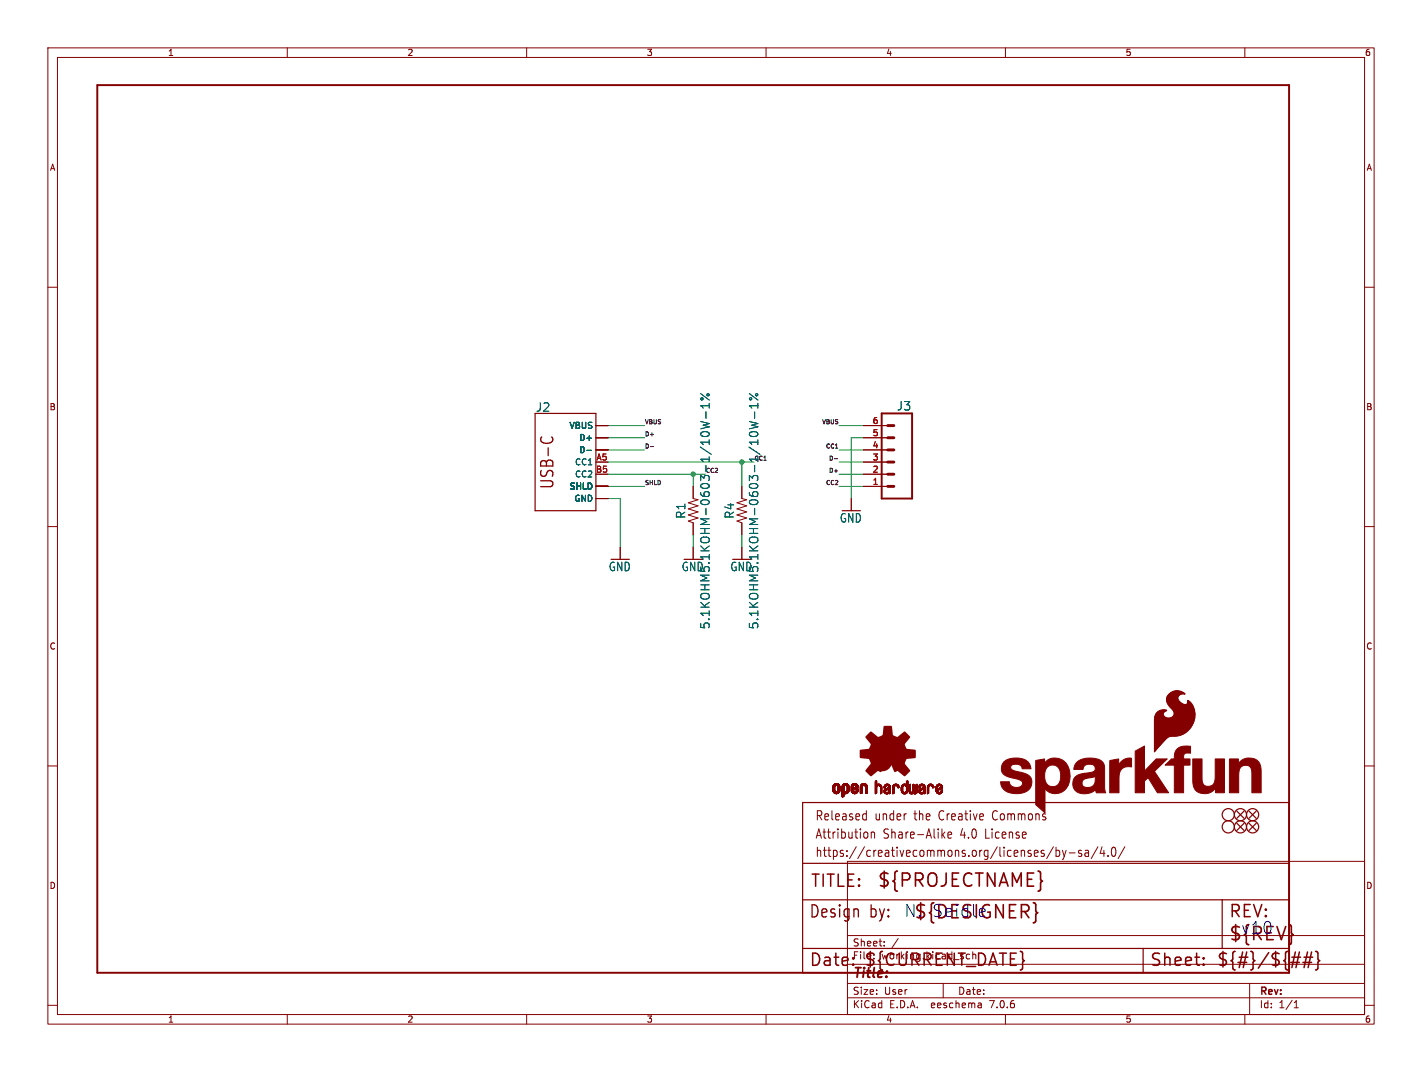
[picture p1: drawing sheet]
<svg xmlns="http://www.w3.org/2000/svg" width="297mm" height="224mm" viewBox="0 0 297 224" stroke-linecap="round" stroke-linejoin="round" font-family="sans-serif">
<defs><g id="words">
<g font-size="3.8" fill="#840000">
<text x="183.1" y="185.7">${PROJECTNAME}</text>
<text x="256.5" y="196.9">${REV}</text>
</g>
<g font-size="3.5" fill="#840000">
<text x="116" y="102.4" transform="rotate(-90 116 102.4)">USB-C</text>
<text x="169.2" y="185.7">TITLE:</text>
<text x="168.9" y="192.1">Design</text>
<text x="181.6" y="192.1">by:</text>
<text x="256.5" y="192.1">REV:</text>
<text x="168.9" y="202.2">Date:</text>
<text x="180.3" y="202.2">${CURRENT_DATE}</text>
<text x="240" y="202.2">Sheet:</text>
<text x="254" y="202.2">${#}/${##}</text>
</g>
<g font-size="3.5" fill="#0000c2">
<text x="188.7" y="191.8">N.${DESIGNER}</text>
<text x="194.5" y="191.8">Seidle</text>
<text x="259.1" y="195.3">v10</text>
</g>
<text font-size="2.8" fill="#840000" x="178" y="204.8">Title:</text>
<g font-size="2.7" fill="#840000">
<text x="170.2" y="171.7">Released</text>
<text x="182.7" y="171.7">under</text>
<text x="191.1" y="171.7">the</text>
<text x="196.5" y="171.7">Creative</text>
<text x="208" y="171.7">Commons</text>
<text x="170.2" y="175.5">Attribution</text>
<text x="170.2" y="179.3">https://creativecommons.org/licenses/by-sa/4.0/</text>
<text x="184.5" y="175.5">Share-Alike</text>
<text x="200.8" y="175.5">4.0</text>
<text x="206.2" y="175.5">License</text>
</g>
<g font-size="2.5" fill="#006464">
<text x="111.9" y="86.2">J2</text>
<text x="187.2" y="86">J3</text>
<text x="143.4" y="108.5" transform="rotate(-90 143.4 108.5)">R1</text>
<text x="153.5" y="108.5" transform="rotate(-90 153.5 108.5)">R4</text>
<text x="175.3" y="109.4">GND</text>
<text x="127.1" y="119.5">GND</text>
<text x="142.3" y="119.5">GND</text>
<text x="152.5" y="119.5">GND</text>
<text x="148.4" y="131.5" transform="rotate(-90 148.4 131.5)">5.1KOHM5.1KOHM-0603-1/10W-1%</text>
<text x="158.6" y="131.5" transform="rotate(-90 158.6 131.5)">5.1KOHM5.1KOHM-0603-1/10W-1%</text>
</g>
<g font-size="2.1" fill="#840000">
<text x="178" y="197.9">Sheet:</text>
<text x="178" y="200.6">File:</text>
<text x="184.1" y="200.6">working.kicad_sch</text>
<text x="178" y="208">Size:</text>
<text x="184.7" y="208">User</text>
<text x="200" y="208">Date:</text>
<text x="263" y="208.2">Rev:</text>
<text x="178" y="210.8">KiCad</text>
<text x="185.7" y="210.8">E.D.A.</text>
<text x="194.6" y="210.8">eeschema</text>
<text x="207" y="210.8">7.0.6</text>
<text x="263" y="210.8">Id:</text>
<text x="267.1" y="210.8">1/1</text>
</g>
<g font-size="1.8" fill="#840000">
<text x="35" y="11.9">1</text>
<text x="85" y="11.9">2</text>
<text x="135" y="11.9">3</text>
<text x="185" y="11.9">4</text>
<text x="235" y="11.9">5</text>
<text x="285" y="11.9">6</text>
<text x="10.3" y="35.9">A</text>
<text x="285.3" y="35.9">A</text>
<text x="10.3" y="85.9">B</text>
<text x="285.3" y="85.9">B</text>
<text x="10.3" y="135.9">C</text>
<text x="285.3" y="135.9">C</text>
<text x="10.3" y="185.9">D</text>
<text x="285.3" y="185.9">D</text>
<text x="35" y="213.8">1</text>
<text x="85" y="213.8">2</text>
<text x="135" y="213.8">3</text>
<text x="185" y="213.8">4</text>
<text x="235" y="213.8">5</text>
<text x="285" y="213.8">6</text>
</g>
<g font-size="1.8" fill="#006464">
<text x="118.9" y="89.8">VBUS</text>
<text x="120.9" y="92.3">D+</text>
<text x="120.9" y="94.8">D-</text>
<text x="120" y="97.4">CC1</text>
<text x="120" y="99.9">CC2</text>
<text x="118.9" y="102.5">SHLD</text>
<text x="119.9" y="105">GND</text>
</g>
<g font-size="1.8" fill="#a90000">
<text x="182.2" y="88.6">6</text>
<text x="182.2" y="93.7">4</text>
<text x="182.2" y="91.2">5</text>
<text x="124.4" y="98.8">B5</text>
<text x="124.5" y="96.3">A5</text>
<text x="182.2" y="101.3">1</text>
<text x="182.2" y="98.8">2</text>
<text x="182.2" y="96.3">3</text>
</g>
<g font-size="1.2" fill="#0f0f0f">
<text x="134.6" y="88.7">VBUS</text>
<text x="171.6" y="88.7">VBUS</text>
<text x="134.6" y="91.2">D+</text>
<text x="134.6" y="93.7">D-</text>
<text x="172.4" y="93.7">CC1</text>
<text x="134.6" y="101.4">SHLD</text>
<text x="147.3" y="98.8">CC2</text>
<text x="172.4" y="101.4">CC2</text>
<text x="173" y="98.8">D+</text>
<text x="173" y="96.3">D-</text>
</g>
<text font-size="1.2" fill="#006464" x="157.5" y="96.3">CC1</text>
</g></defs>
<g fill="none" stroke="#840000" stroke-width=".21">
<path d="M10 10h277v203.9h-277zM12 12h273v199.9h-273zM60 10v2M110 10v2M160 10v2M210 10v2M260 10v2M10 60h2M285 60h2M124.5 91.4h2.5M124.5 94h2.5M124.5 88.9h2.5"/>
<path d="M180.3 91.4h5.1M180.3 94h5.1M180.3 88.9h5.1M180.3 99.1h5.1M180.3 96.5h5.1M10 110h2M124.5 104.1h2.5M124.5 101.6h2.5M129.5 114.3v2.5M144.8 101.6v2.5l1 .3-2 .6 2 .7-2 .6 2 .6-2 .7 2 .6-2 .6 1 .4v2.6M144.8 114.3v2.5M154.9 101.6v2.5l1.1 .3-2.1 .6 2.1 .7-2.1 .6 2.1 .6-2.1 .7 2.1 .6-2.1 .6 1 .4v2.6"/>
<path d="M154.9 114.3v2.5M177.8 104.1v2.6M180.3 101.6h5.1M285 110h2M10 160h2M285 160h2M177 179.9h108v32h-108zM180.5 170l.4 .1M180.9 169.3v2M180.9 171.2l-.4 .1M181.2 174v.9M182 173.8v1.3"/>
<path d="M182 174l.2-.2 .4 .1 .1 1.2M196.9 174.4l.5 .7M197.4 173.8l-.7 .7M198 174.4l.8-.1-.1-.4-.5-.1-.2 .3 .1 .9h.6M220 176.9l-1.4 2.5M220.6 177v1.9M220.6 177.7l.4-.1 .3 .4-.1 .8h-.6M221.9 177.6l.4 1.3M222.3 178.9l-.2 .5-.2 .1M222.7 177.6l-.4 1.3M223.3 178.2h1.2M225.9 177.7l-.4-.1-.2 .3v.3l.6 .1v.5h-.6"/>
<path d="M226.7 177.7h.6l.1 1.2M227.4 178.1l-.6 .1a.4 .4 0 0 0-.2 .3 .4 .4 0 0 0 .2 .4l.6-.1M229.3 176.9l-1.4 2.5M230.2 176.9l-.4 1.4h1M230.6 177.6v1.3M231.4 178.7v.2M232.4 177.1l.3-.1a1.34 1.34 0 0 1 0 1.9h-.2a1.44 1.44 0 0 1-.1-1.8zM234.9 176.9l-1.4 2.5M177 195.4h108M184.7 197.5v.1M184.7 196.7v.1M187.6 196l-1.3 2"/>
<path d="M10 210h2M60 211.9v2M110 211.9v2M160 211.9v2M177 208.4h108M177 205.4h108M177 201.4h108M197 205.4v3M204.9 209.6l.1 .9M205 210.4l-.2 .1M205 209.9h-.2M210 211.9v2"/>
<path d="M260 211.9v2M261 205.4v6.5M270.3 210.5h.9M270.3 209.4l.4-.4v1.5M285 210h2"/>
</g>
<g fill="none" stroke="#006464" stroke-width=".21">
<path d="M122.6 94.1h.9M146.4 88.1l1.7 .4-1.2 .3 1.2 .4-1.7 .4M146.4 82.2l1.7 1.4M146.5 90.3l.5-.1 1 .1M147.5 86v1.4M148.1 84.8h-1.7l.5 .5M148.1 84.2v1.1M156.5 88.1l1.8 .4-1.3 .3 1.3 .4-1.8 .4M156.5 82.2l1.8 1.4M156.7 90.3l.5-.1 .9 .1M157.6 86v1.4M158.3 84.2v1.1"/>
<path d="M158.3 84.8h-1.8l.5 .5"/>
<circle cx="146.6" cy="83.3" r=".25"/>
<circle cx="147.9" cy="82.5" r=".25"/>
<circle cx="156.8" cy="83.3" r=".25"/>
<circle cx="158" cy="82.5" r=".25"/>
</g>
<g fill="none" stroke="#840000" stroke-width=".25">
<path d="M111.8 86.4h12.7v20.3h-12.7zM167.6 167.6h101.6v35.6h-101.6zM258.3 172l1.5 1.5M258.3 169.4l1.5 1.5M259.8 172l-1.5 1.5M259.8 169.4l-1.5 1.5M260.9 169.4l1.5 1.5M260.9 172l1.5 1.5M262.4 169.4l-1.5 1.5M262.4 172l-1.5 1.5M167.6 198.1h101.6M167.6 180.3h101.6"/>
<path d="M167.6 188h101.6M238.8 198.1v5.1M255.3 188v10.1"/>
<circle cx="256.5" cy="170.2" r="1.27"/>
<circle cx="256.5" cy="172.7" r="1.27"/>
<circle cx="259.1" cy="172.7" r="1.27"/>
<circle cx="259.1" cy="170.2" r="1.27"/>
<circle cx="261.6" cy="170.2" r="1.27"/>
<circle cx="261.6" cy="172.7" r="1.27"/>
</g>
<g fill="none" stroke="#840000" stroke-width=".32">
<path d="M269.8 199.9h1.8M271.4 198.9l-.7 3.2M272.4 199.9h1.8M273.1 198.9l-.7 3.2M273.9 198.9l-.7 3.2M274.8 198.7l.3 .2 .2 .2v1.2l.3 .4-.3 .3v1.2l-.2 .3-.3 .1M178.2 201.4l.1 .1-.1 .1M251.4 201.4l.1 .1-.1 .1M251.4 201.4l-.1 .1 .1 .1M251.4 200.1v.2M251.4 201.4v.2M251.4 200.1l.1 .1-.1 .1"/>
<path d="M251.4 200.1l-.1 .1 .1 .1M269.6 201h1.8M272.1 201h1.8"/>
</g>
<path d="M216.3 190.3l.4 .4-.4 .4" fill="none" stroke="#840000" stroke-width=".34"/>
<g fill="#840000" stroke="#840000" stroke-width=".21">
<path d="M244.1 145a2.45 2.45 0 0 1 3.4-.1 1.05 1.05 0 0 0-1.4 .6 1.05 1.05 0 0 0 .7 1.4 .75 .75 0 0 0 1.3-.2v-.4a3.8 3.8 0 0 1 .7 5.5 4.3 4.3 0 0 1-4.2 1.9 7.8 7.8 0 0 0-2.8 2.5l-.6 .8v-6.4a1.93 1.93 0 0 1 2.5-2.2 .81 .81 0 0 0-.8 .9 .81 .81 0 0 0 1 .7 1.09 1.09 0 0 0 1.3-.6 1.09 1.09 0 0 0-.4-1.4 2.08 2.08 0 0 1-.7-3z"/>
<path d="M221.5 162.1h2l-.4 2-1.7-.8z"/>
<path d="M237.1 156.9l1.9-1.1v5.3l2.5-2.6h2.3l-2.7 2.6 3 4.5h-2.4l-1.9-3.2-.8 .8v2.4h-1.9z"/>
<path d="M226.4 161.5l1.3-.1 .2 1-1.1 .2z"/>
<path d="M231.8 158.9l1.9-.4v1.3a2.34 2.34 0 0 1 2.6-1.4v1.8a2.13 2.13 0 0 0-2.6 2.6v2.8h-1.9z"/>
<path d="M249.1 158.5h2v2a7.9 7.9 0 0 0 .2 3.3 1.43 1.43 0 0 0 1.7 .3 1.43 1.43 0 0 0 .8-1.4v-4.2h2l-.1 7.1h-1.1a.52 .52 0 0 1-.7-.1 .52 .52 0 0 1 0-.6v-.3a2.68 2.68 0 0 1-4.5 0l-.3-1.1z"/>
<path d="M256.8 158.5h1.1a.52 .52 0 0 1 .7 .1 .52 .52 0 0 1 .1 .7v.2a2.68 2.68 0 0 1 4.4 .1l.3 1v5h-1.9v-2a7.9 7.9 0 0 0-.3-3.3 1.42 1.42 0 0 0-1.6-.3 1.42 1.42 0 0 0-.9 1.4v4.2h-1.9z"/>
<path d="M216.3 158.9l1.9-.4v.9a2.88 2.88 0 0 1 3-1 2.88 2.88 0 0 1 2.1 2.3l.2 1.4h-2a1.87 1.87 0 0 0-2.1-2.2 2.39 2.39 0 0 0-1.1 3 1.6 1.6 0 0 0 1.4 1.4 1.6 1.6 0 0 0 1.7-1l1.7 .8a2.81 2.81 0 0 1-4.8 .6v5.1l-2-1.7z"/>
<path d="M209.7 159.1a4.4 4.4 0 0 1 5 0l.5 .9 .1 .6h-1.8a1.39 1.39 0 0 0-2.4-.5 .88 .88 0 0 0 1 1 6.3 6.3 0 0 1 3 1.1 2.23 2.23 0 0 1-1.6 3.5 4 4 0 0 1-4.2-1.2l-.3-1.2h1.8a1.51 1.51 0 0 0 1.2 1.2 1.51 1.51 0 0 0 1.5-.7 .85 .85 0 0 0-.8-1 7.5 7.5 0 0 1-3.2-1.1 1.96 1.96 0 0 1 .2-2.6z"/>
<path d="M245.9 156.4a4.3 4.3 0 0 1 2.8-.5l-.1 1.4a.95 .95 0 0 0-1.4 .9v.3h1.3v1.3h-1.3v5.8h-1.9v-5.8h-1.9l.8-.8a.99 .99 0 0 1 1.1-.5v-.2a2.67 2.67 0 0 1 .6-1.9z"/>
<path d="M244.1 145.1a2.45 2.45 0 0 1 3.4-.1 1.05 1.05 0 0 0-1.4 .6 1.05 1.05 0 0 0 .6 1.4 .71 .71 0 0 0 .9 .3 .71 .71 0 0 0 .4-.8v-.1a3.8 3.8 0 0 1 .8 5.5 4.3 4.3 0 0 1-4.3 1.9 5.5 5.5 0 0 0-2.5 2.2l-.9 1.1v-6.4a1.94 1.94 0 0 1 2.6-2.2 .82 .82 0 0 0-.8 .9 .82 .82 0 0 0 .9 .7 1.1 1.1 0 0 0 1.4-.6 1.1 1.1 0 0 0-.5-1.4 2.08 2.08 0 0 1-.6-3z"/>
<path d="M225 159.2a4.8 4.8 0 0 1 5.3 0 5.3 5.3 0 0 1 .4 3v2.3l.3 1.1h-1.4a.56 .56 0 0 1-.6-.1 .56 .56 0 0 1-.2-.6 3.3 3.3 0 0 1-4.3 .1 2.19 2.19 0 0 1-.2-2.4 2.19 2.19 0 0 1 2.1-1.1l.4 1.1a.96 .96 0 0 0-.8 1.2 .96 .96 0 0 0 1.2 .7 1.68 1.68 0 0 0 1.6-2v-.4l-.9 .3-.2-1a.91 .91 0 0 0 1-1 .91 .91 0 0 0-1.2-.8 1.09 1.09 0 0 0-1.3 1.1h-1.9l.2-.9z"/>
<path d="M174 165.1h.3z"/>
<path d="M174 165l.3 .1z"/>
<path d="M174 165h.3z"/>
<path d="M174 164.9l.3 .1z"/>
<path d="M174 164.9h.3z"/>
<path d="M174 164.8l.3 .1z"/>
<path d="M174 164.8h.3z"/>
<path d="M174 164.7l.3 .1z"/>
<path d="M174 164.7h.3z"/>
<path d="M174 164.6l.3 .1z"/>
<path d="M174 164.6h.3z"/>
<path d="M174 164.5l.3 .1z"/>
<path d="M174 164.5h.3z"/>
<path d="M174 164.4l.3 .1z"/>
<path d="M174 164.4h.3z"/>
<path d="M174 164.3l.3 .1z"/>
<path d="M174 165.2h.4z"/>
<path d="M174 165.1l.4 .1z"/>
<path d="M174 165.1h.4z"/>
<path d="M174 164.3h.4z"/>
<path d="M174 165.3h.4z"/>
<path d="M174 165.2l.4 .1z"/>
<path d="M174 164.2l.4 .1z"/>
<path d="M174 164.2h.4z"/>
<path d="M174 165.3h.5z"/>
<path d="M174 164.1l.5 .1z"/>
<path d="M174 164.1h.5z"/>
<path d="M174 165.4h.6z"/>
<path d="M174 165.3l.5 .1z"/>
<path d="M174 164.1h.6z"/>
<path d="M174 165.4h1.3z"/>
<path d="M174 164l1.3 .1z"/>
<path d="M174.1 165.4h1.2z"/>
<path d="M174.1 164h1.2z"/>
<path d="M174.1 165.5h1.2z"/>
<path d="M174.1 165.4l1.2 .1z"/>
<path d="M174.1 163.9l1.2 .1z"/>
<path d="M174.1 163.9h1.2z"/>
<path d="M174.1 165.5l1.2 .1z"/>
<path d="M174.1 165.6h1.1z"/>
<path d="M174.1 163.9h1.1z"/>
<path d="M174.2 165.6h1z"/>
<path d="M174.2 163.9h1z"/>
<path d="M174.2 163.8l1 .1z"/>
<path d="M174.2 163.8h1z"/>
<path d="M174.2 165.6l1 .1z"/>
<path d="M174.3 165.7h.8z"/>
<path d="M174.3 163.8h.8z"/>
<path d="M174.3 163.7l.8 .1z"/>
<path d="M174.3 163.7h.7z"/>
<path d="M174.4 165.7h.6z"/>
<path d="M174.4 163.7h.6z"/>
<path d="M174.4 165.7l.5 .1z"/>
<path d="M174.4 163.7h.5z"/>
<path d="M174.5 163.7h.4z"/>
<path d="M174.5 165.8h.4z"/>
<path d="M174.5 163.7h.3z"/>
<path d="M174.6 165.8h.2z"/>
<path d="M174.6 163.7h.2z"/>
<path d="M174.7 164.1h.6z"/>
<path d="M174.8 165.4h.5z"/>
<path d="M174.8 164.1h.5z"/>
<path d="M174.8 165.4h.6z"/>
<path d="M174.8 164.1h.6z"/>
<path d="M174.8 165.3l.6 .1z"/>
<path d="M174.9 164.1h.5z"/>
<path d="M174.9 165.3h.5z"/>
<path d="M174.9 164.1l.5 .1z"/>
<path d="M174.9 164.2h.5z"/>
<path d="M175 164.2h.4z"/>
<path d="M175 165.2l.4 .1z"/>
<path d="M175 165.2h.4z"/>
<path d="M175 164.3h.4z"/>
<path d="M175 164.2l.4 .1z"/>
<path d="M175 165.1l.4 .1z"/>
<path d="M175 165.1h.4z"/>
<path d="M175 165l.4 .1z"/>
<path d="M175 165h.4z"/>
<path d="M175 164.9l.4 .1z"/>
<path d="M175 164.9h.4z"/>
<path d="M175 164.8l.4 .1z"/>
<path d="M175 164.8h.4z"/>
<path d="M175 164.7l.4 .1z"/>
<path d="M175 164.7h.4z"/>
<path d="M175 164.6l.4 .1z"/>
<path d="M175 164.6h.4z"/>
<path d="M175 164.5l.4 .1z"/>
<path d="M175 164.5h.4z"/>
<path d="M175 164.4l.4 .1z"/>
<path d="M175 164.4h.4z"/>
<path d="M175 164.3l.4 .1z"/>
<path d="M175.9 166.4h.2z"/>
<path d="M175.9 166.4h.3z"/>
<path d="M175.9 166.3l.3 .1z"/>
<path d="M175.9 166.3h.4z"/>
<path d="M175.9 166.2l.4 .1z"/>
<path d="M175.9 166.2h.4z"/>
<path d="M175.9 166.1l.4 .1z"/>
<path d="M175.9 166.1h.4z"/>
<path d="M175.9 166l.4 .1z"/>
<path d="M175.9 166h.4z"/>
<path d="M175.9 165.9l.4 .1z"/>
<path d="M175.9 165.9h.4z"/>
<path d="M175.9 165.8l.4 .1z"/>
<path d="M175.9 165.8h.4z"/>
<path d="M175.9 165.7l.4 .1z"/>
<path d="M175.9 165.7h1z"/>
<path d="M175.9 165.7h1.1z"/>
<path d="M175.9 165.6l1.2 .1z"/>
<path d="M175.9 165.6h1.2z"/>
<path d="M175.9 165.6h1.3z"/>
<path d="M175.9 165.5l1.3 .1z"/>
<path d="M175.9 165.5h1.3z"/>
<path d="M175.9 165.4l1.3 .1z"/>
<path d="M175.9 165.4h1.3z"/>
<path d="M175.9 165.4h1.4z"/>
<path d="M175.9 165.4h.6z"/>
<path d="M175.9 165.3l.5 .1z"/>
<path d="M175.9 165.3h.5z"/>
<path d="M175.9 165.3h.4z"/>
<path d="M175.9 165.2l.4 .1z"/>
<path d="M175.9 165.2h.4z"/>
<path d="M175.9 165.1l.4 .1z"/>
<path d="M175.9 165.1h.4z"/>
<path d="M175.9 165l.4 .1z"/>
<path d="M175.9 165h.4z"/>
<path d="M175.9 164.9l.4 .1z"/>
<path d="M175.9 164.9h.4z"/>
<path d="M175.9 164.8l.4 .1z"/>
<path d="M175.9 164.8h.4z"/>
<path d="M175.9 164.7l.4 .1z"/>
<path d="M175.9 164.7h.4z"/>
<path d="M175.9 164.6l.4 .1z"/>
<path d="M175.9 164.6h.4z"/>
<path d="M175.9 164.5l.4 .1z"/>
<path d="M175.9 164.5h.4z"/>
<path d="M175.9 164.4l.4 .1z"/>
<path d="M175.9 164.4h.4z"/>
<path d="M175.9 164.3l.4 .1z"/>
<path d="M175.9 164.3h.4z"/>
<path d="M175.9 164.2l.4 .1z"/>
<path d="M175.9 166.5h.1z"/>
<path d="M175.9 166.4l.2 .1z"/>
<path d="M175.9 164.2h.4z"/>
<path d="M175.9 164.2h.5z"/>
<path d="M175.9 164.1l.5 .1z"/>
<path d="M175.9 164.1h.5z"/>
<path d="M175.9 164.1h.6z"/>
<path d="M176 164.1h.5z"/>
<path d="M176 164l1.3 .1z"/>
<path d="M176 164h1.2z"/>
<path d="M176 163.9l1.2 .1z"/>
<path d="M176 163.9h1.2z"/>
<path d="M176 163.9h1.1z"/>
<path d="M176.1 163.9h1z"/>
<path d="M176.1 163.8l1 .1z"/>
<path d="M176.1 163.8h1z"/>
<path d="M176.2 163.8h.9z"/>
<path d="M176.2 163.8h.8z"/>
<path d="M176.2 163.7l.8 .1z"/>
<path d="M176.3 163.7h.6z"/>
<path d="M176.3 165.7l.6 .1z"/>
<path d="M176.4 163.7h.5z"/>
<path d="M176.4 165.8h.4z"/>
<path d="M176.4 163.7h.4z"/>
<path d="M176.5 165.8h.2z"/>
<path d="M176.5 163.7h.2z"/>
<path d="M176.7 164.1h.6z"/>
<path d="M176.7 165.4h.6z"/>
<path d="M176.8 165.4h.5z"/>
<path d="M176.8 164.1h.5z"/>
<path d="M176.8 165.3l.5 .1z"/>
<path d="M176.8 165.3h.5z"/>
<path d="M176.8 164.1l.5 .1z"/>
<path d="M176.9 165.3h.4z"/>
<path d="M176.9 164.2h.4z"/>
<path d="M176.9 165.2l.4 .1z"/>
<path d="M176.9 165.2h.4z"/>
<path d="M176.9 164.3h.4z"/>
<path d="M176.9 164.2l.4 .1z"/>
<path d="M176.9 165.1l.4 .1z"/>
<path d="M176.9 165.1h.4z"/>
<path d="M176.9 164.4h.4z"/>
<path d="M176.9 164.3l.4 .1z"/>
<path d="M177 165.1h.3z"/>
<path d="M177 165l.3 .1z"/>
<path d="M177 165h.3z"/>
<path d="M177 164.9l.3 .1z"/>
<path d="M177 164.9h.3z"/>
<path d="M177 164.8l.3 .1z"/>
<path d="M177 164.8h.3z"/>
<path d="M177 164.7l.3 .1z"/>
<path d="M177 164.7h.3z"/>
<path d="M177 164.6l.3 .1z"/>
<path d="M177 164.6h.3z"/>
<path d="M177 164.5l.3 .1z"/>
<path d="M177 164.5h.3z"/>
<path d="M177 164.4l.3 .1z"/>
<path d="M177 164.4h.3z"/>
<path d="M177.8 165.2h.4z"/>
<path d="M177.8 165.1l.4 .1z"/>
<path d="M177.8 165.1h.4z"/>
<path d="M177.8 165l.5 .1z"/>
<path d="M177.8 165h.5z"/>
<path d="M177.8 165h.6z"/>
<path d="M177.8 165h.7z"/>
<path d="M177.8 164.9l.7 .1z"/>
<path d="M177.8 164.9h.7z"/>
<path d="M177.8 164.9h.8z"/>
<path d="M177.8 164.9h.9z"/>
<path d="M177.8 164.8l.9 .1z"/>
<path d="M177.8 164.8h.9z"/>
<path d="M177.8 164.8h1z"/>
<path d="M177.8 164.8h1.1z"/>
<path d="M177.8 164.7l1.1 .1z"/>
<path d="M177.8 164.7h1.1z"/>
<path d="M177.8 164.7h1.2z"/>
<path d="M177.8 164.7h1.3z"/>
<path d="M177.8 164.6l1.3 .1z"/>
<path d="M177.8 164.6h1.4z"/>
<path d="M177.8 164.6h.4z"/>
<path d="M177.8 164.5l.4 .1z"/>
<path d="M177.8 164.5h.3z"/>
<path d="M177.8 164.4l.3 .1z"/>
<path d="M177.8 164.4h.3z"/>
<path d="M177.8 164.4h.4z"/>
<path d="M177.8 164.3l.4 .1z"/>
<path d="M177.8 164.3h.4z"/>
<path d="M177.8 164.2l.4 .1z"/>
<path d="M177.8 165.3h.5z"/>
<path d="M177.8 165.3h.4z"/>
<path d="M177.8 165.2l.4 .1z"/>
<path d="M177.8 164.2h.4z"/>
<path d="M177.8 164.2h.5z"/>
<path d="M177.8 164.1l.5 .1z"/>
<path d="M177.8 164.1h.5z"/>
<path d="M177.8 165.3l.6 .1z"/>
<path d="M177.8 164.1h.6z"/>
<path d="M177.8 165.4h.6z"/>
<path d="M177.9 165.4h.5z"/>
<path d="M177.9 164.1h.5z"/>
<path d="M177.9 165.4h1.3z"/>
<path d="M177.9 164.1h.6z"/>
<path d="M177.9 165.4h1.2z"/>
<path d="M177.9 164l1.3 .1z"/>
<path d="M177.9 164h1.3z"/>
<path d="M177.9 165.5h1.2z"/>
<path d="M177.9 165.4l1.2 .1z"/>
<path d="M177.9 164h1.2z"/>
<path d="M177.9 163.9l1.2 .1z"/>
<path d="M178 165.5l1.1 .1z"/>
<path d="M178 163.9h1.1z"/>
<path d="M178 165.6h1.1z"/>
<path d="M178 165.6h1z"/>
<path d="M178 163.9h1z"/>
<path d="M178 163.8l1 .1z"/>
<path d="M178 163.8h1z"/>
<path d="M178.1 165.6l.9 .1z"/>
<path d="M178.1 163.8h.9z"/>
<path d="M178.1 165.7h.8z"/>
<path d="M178.1 163.8h.8z"/>
<path d="M178.1 163.7l.8 .1z"/>
<path d="M178.2 163.7h.7z"/>
<path d="M178.2 165.7h.7z"/>
<path d="M178.2 163.7h.6z"/>
<path d="M178.2 165.7h.6z"/>
<path d="M178.3 163.7h.5z"/>
<path d="M178.3 165.7l.5 .1z"/>
<path d="M178.3 164.6h.9z"/>
<path d="M178.3 163.7h.4z"/>
<path d="M178.3 165.8h.4z"/>
<path d="M178.4 165.8h.3z"/>
<path d="M178.4 165.8h.2z"/>
<path d="M178.4 164.6h.8z"/>
<path d="M178.4 163.7h.3z"/>
<path d="M178.4 164.5l.8 .1z"/>
<path d="M178.4 163.7h.2z"/>
<path d="M178.4 164.5h.8z"/>
<path d="M178.5 164.5h.7z"/>
<path d="M178.6 164.5h.6z"/>
<path d="M178.6 164.1h.6z"/>
<path d="M178.6 165.4h.6z"/>
<path d="M178.6 164.4l.6 .1z"/>
<path d="M178.6 164.4h.6z"/>
<path d="M178.7 164.4h.5z"/>
<path d="M178.7 164.1h.5z"/>
<path d="M178.7 165.4h.5z"/>
<path d="M178.7 165.3l.5 .1z"/>
<path d="M178.7 165.3h.5z"/>
<path d="M178.7 164.1l.5 .1z"/>
<path d="M178.7 164.2h.5z"/>
<path d="M178.8 165.3h.4z"/>
<path d="M178.8 164.2h.4z"/>
<path d="M178.8 164.4h.4z"/>
<path d="M178.8 165.2l.4 .1z"/>
<path d="M178.8 165.2h.4z"/>
<path d="M178.8 164.3l.4 .1z"/>
<path d="M178.8 164.3h.4z"/>
<path d="M178.8 164.2l.4 .1z"/>
<path d="M178.8 165.1l.4 .1z"/>
<path d="M178.8 165.1h.4z"/>
<path d="M178.9 165.1h.3z"/>
<path d="M178.9 165l.3 .1z"/>
<path d="M178.9 165h.3z"/>
<path d="M179 165h.2z"/>
<path d="M179 164.9l.2 .1z"/>
<path d="M179 164.9h.2z"/>
<path d="M179.1 164.9h.1z"/>
<path d="M179.7 165.7h.3z"/>
<path d="M179.7 165.7h.4z"/>
<path d="M179.7 165.6l.4 .1z"/>
<path d="M179.7 165.6h.4z"/>
<path d="M179.7 165.5l.4 .1z"/>
<path d="M179.7 165.5h.4z"/>
<path d="M179.7 165.4l.4 .1z"/>
<path d="M179.7 165.4h.4z"/>
<path d="M179.7 165.3l.4 .1z"/>
<path d="M179.7 165.3h.4z"/>
<path d="M179.7 165.2l.4 .1z"/>
<path d="M179.7 165.2h.4z"/>
<path d="M179.7 165.1l.4 .1z"/>
<path d="M179.7 165.1h.4z"/>
<path d="M179.7 165l.4 .1z"/>
<path d="M179.7 165h.4z"/>
<path d="M179.7 164.9l.4 .1z"/>
<path d="M179.7 164.9h.4z"/>
<path d="M179.7 164.8l.4 .1z"/>
<path d="M179.7 164.8h.4z"/>
<path d="M179.7 164.7l.4 .1z"/>
<path d="M179.7 164.7h.4z"/>
<path d="M179.7 164.6l.4 .1z"/>
<path d="M179.7 164.6h.4z"/>
<path d="M179.7 164.5l.4 .1z"/>
<path d="M179.7 164.5h.4z"/>
<path d="M179.7 164.4l.4 .1z"/>
<path d="M179.7 164.4h.4z"/>
<path d="M179.7 164.3l.4 .1z"/>
<path d="M179.7 164.3h.4z"/>
<path d="M179.7 165.7h.2z"/>
<path d="M179.7 164.2l.4 .1z"/>
<path d="M179.7 165.7l.2 .1z"/>
<path d="M179.7 164.2h.4z"/>
<path d="M179.7 164.2h.5z"/>
<path d="M179.7 164.1l.5 .1z"/>
<path d="M179.7 164.1h.5z"/>
<path d="M179.7 164.1h.6z"/>
<path d="M179.8 164.1h.5z"/>
<path d="M179.8 164.1h.6z"/>
<path d="M179.8 164l1.3 .1z"/>
<path d="M179.8 164h1.3z"/>
<path d="M179.8 164h1.2z"/>
<path d="M179.8 163.9l1.2 .1z"/>
<path d="M179.9 163.9h1.1z"/>
<path d="M179.9 163.9h1z"/>
<path d="M179.9 163.8l1 .1z"/>
<path d="M179.9 163.8h1z"/>
<path d="M180 163.8h.9z"/>
<path d="M180 163.8h.8z"/>
<path d="M180.1 163.7l.7 .1z"/>
<path d="M180.1 163.7h.7z"/>
<path d="M180.1 163.7h.6z"/>
<path d="M180.2 163.7h.5z"/>
<path d="M180.2 163.7h.4z"/>
<path d="M180.3 163.7h.3z"/>
<path d="M180.3 163.7h.2z"/>
<path d="M180.5 164.1h.6z"/>
<path d="M180.6 164.1h.5z"/>
<path d="M180.7 164.1l.4 .1z"/>
<path d="M180.7 164.2h.4z"/>
<path d="M180.7 164.2l.5 .1z"/>
<path d="M180.8 164.3h.4z"/>
<path d="M180.8 165.7h.2z"/>
<path d="M180.8 165.7h.3z"/>
<path d="M180.8 165.6l.4 .1z"/>
<path d="M180.8 165.6h.4z"/>
<path d="M180.8 165.5l.4 .1z"/>
<path d="M180.8 165.5h.4z"/>
<path d="M180.8 165.4l.4 .1z"/>
<path d="M180.8 165.4h.4z"/>
<path d="M180.8 165.3l.4 .1z"/>
<path d="M180.8 165.3h.4z"/>
<path d="M180.8 165.2l.4 .1z"/>
<path d="M180.8 165.2h.4z"/>
<path d="M180.8 165.1l.4 .1z"/>
<path d="M180.8 165.1h.4z"/>
<path d="M180.8 165l.4 .1z"/>
<path d="M180.8 165h.4z"/>
<path d="M180.8 164.9l.4 .1z"/>
<path d="M180.8 164.9h.4z"/>
<path d="M180.8 164.8l.4 .1z"/>
<path d="M180.8 164.8h.4z"/>
<path d="M180.8 164.7l.4 .1z"/>
<path d="M180.8 164.7h.4z"/>
<path d="M180.8 164.6l.4 .1z"/>
<path d="M180.8 164.6h.4z"/>
<path d="M180.8 164.5l.4 .1z"/>
<path d="M180.8 164.5h.4z"/>
<path d="M180.8 164.4l.4 .1z"/>
<path d="M180.8 164.4h.4z"/>
<path d="M180.8 164.3l.4 .1z"/>
<path d="M180.8 165.7l.2 .1z"/>
<path d="M182.8 165.8h.2z"/>
<path d="M182.8 165.7l.2 .1z"/>
<path d="M182.8 163.3h.3z"/>
<path d="M182.8 165.8h.1z"/>
<path d="M182.8 165.7h.2z"/>
<path d="M182.8 165.7h.3z"/>
<path d="M182.8 165.6l.3 .1z"/>
<path d="M182.8 165.6h.3z"/>
<path d="M182.8 165.5l.3 .1z"/>
<path d="M182.8 165.5h.3z"/>
<path d="M182.8 165.4l.3 .1z"/>
<path d="M182.8 165.4h.3z"/>
<path d="M182.8 165.3l.3 .1z"/>
<path d="M182.8 165.3h.3z"/>
<path d="M182.8 165.2l.3 .1z"/>
<path d="M182.8 165.2h.3z"/>
<path d="M182.8 165.1l.3 .1z"/>
<path d="M182.8 165.1h.3z"/>
<path d="M182.8 165l.3 .1z"/>
<path d="M182.8 165h.3z"/>
<path d="M182.8 164.9l.3 .1z"/>
<path d="M182.8 164.9h.3z"/>
<path d="M182.8 164.8l.3 .1z"/>
<path d="M182.8 164.8h.3z"/>
<path d="M182.8 164.7l.3 .1z"/>
<path d="M182.8 164.7h.3z"/>
<path d="M182.8 164.6l.3 .1z"/>
<path d="M182.8 164.6h.3z"/>
<path d="M182.8 164.5l.3 .1z"/>
<path d="M182.8 164.5h.3z"/>
<path d="M182.8 164.4l.3 .1z"/>
<path d="M182.8 164.4h.3z"/>
<path d="M182.8 164.3l.3 .1z"/>
<path d="M182.8 164.3h.3z"/>
<path d="M182.8 164.3h.4z"/>
<path d="M182.8 164.2l.4 .1z"/>
<path d="M182.8 164.2h.4z"/>
<path d="M182.8 164.2h.5z"/>
<path d="M182.8 164.1l.5 .1z"/>
<path d="M182.8 164.1h.5z"/>
<path d="M182.8 164.1h.6z"/>
<path d="M182.8 164.1h.7z"/>
<path d="M182.8 164.1h1.2z"/>
<path d="M182.8 164l1.2 .1z"/>
<path d="M182.8 164h1.2z"/>
<path d="M182.8 164h1.1z"/>
<path d="M182.8 163.9l1.1 .1z"/>
<path d="M182.8 163.9h1.1z"/>
<path d="M182.8 163.9h1z"/>
<path d="M182.8 163.9h.3z"/>
<path d="M182.8 163.8l.3 .1z"/>
<path d="M182.8 163.8h.3z"/>
<path d="M182.8 163.7l.3 .1z"/>
<path d="M182.8 163.7h.3z"/>
<path d="M182.8 163.6l.3 .1z"/>
<path d="M182.8 163.6h.3z"/>
<path d="M182.8 163.5l.3 .1z"/>
<path d="M182.8 163.5h.3z"/>
<path d="M182.8 163.4l.3 .1z"/>
<path d="M182.8 163.4h.3z"/>
<path d="M182.8 163.3l.3 .1z"/>
<path d="M182.8 163.2l.3 .1z"/>
<path d="M182.8 163.2h.3z"/>
<path d="M182.9 163.2h.2z"/>
<path d="M182.9 163.1l.2 .1z"/>
<path d="M183.2 163.9h.6z"/>
<path d="M183.2 163.8l.6 .1z"/>
<path d="M183.3 163.8h.4z"/>
<path d="M183.5 164.1h.6z"/>
<path d="M183.6 164.1h.5z"/>
<path d="M183.7 164.1h.4z"/>
<path d="M183.7 164.1l.4 .1z"/>
<path d="M183.7 164.2h.4z"/>
<path d="M183.8 164.2h.3z"/>
<path d="M183.8 164.3h.3z"/>
<path d="M183.8 164.2l.3 .1z"/>
<path d="M183.8 164.3h.4z"/>
<path d="M183.9 164.3h.3z"/>
<path d="M183.9 164.4h.3z"/>
<path d="M183.9 164.3l.3 .1z"/>
<path d="M183.9 164.5h.3z"/>
<path d="M183.9 164.4l.3 .1z"/>
<path d="M183.9 165.8h.1z"/>
<path d="M183.9 165.7l.2 .1z"/>
<path d="M183.9 165.7h.2z"/>
<path d="M183.9 165.7h.3z"/>
<path d="M183.9 165.6l.3 .1z"/>
<path d="M183.9 165.6h.3z"/>
<path d="M183.9 165.5l.3 .1z"/>
<path d="M183.9 165.5h.3z"/>
<path d="M183.9 165.4l.3 .1z"/>
<path d="M183.9 165.4h.3z"/>
<path d="M183.9 165.3l.3 .1z"/>
<path d="M183.9 165.3h.3z"/>
<path d="M183.9 165.2l.3 .1z"/>
<path d="M183.9 165.2h.3z"/>
<path d="M183.9 165.1l.3 .1z"/>
<path d="M183.9 165.1h.3z"/>
<path d="M183.9 165l.3 .1z"/>
<path d="M183.9 165h.3z"/>
<path d="M183.9 164.9l.3 .1z"/>
<path d="M183.9 164.9h.3z"/>
<path d="M183.9 164.8l.3 .1z"/>
<path d="M183.9 164.8h.3z"/>
<path d="M183.9 164.7l.3 .1z"/>
<path d="M183.9 164.7h.3z"/>
<path d="M183.9 164.6l.3 .1z"/>
<path d="M183.9 164.6h.3z"/>
<path d="M183.9 164.5l.3 .1z"/>
<path d="M184.6 165.4h.3z"/>
<path d="M184.6 165.3l.3 .1z"/>
<path d="M184.6 165.3h.3z"/>
<path d="M184.6 165.2l.3 .1z"/>
<path d="M184.6 165.2h.3z"/>
<path d="M184.6 164.6h.2z"/>
<path d="M184.6 164.5l.2 .1z"/>
<path d="M184.6 164.5h.3z"/>
<path d="M184.6 164.4l.3 .1z"/>
<path d="M184.6 164.4h.3z"/>
<path d="M184.6 165.4h.4z"/>
<path d="M184.6 165.2h.4z"/>
<path d="M184.6 165.1l.4 .1z"/>
<path d="M184.6 165.1h.4z"/>
<path d="M184.7 165.5h.3z"/>
<path d="M184.7 165.4l.3 .1z"/>
<path d="M184.7 165.4h.3z"/>
<path d="M184.7 165.1h.3z"/>
<path d="M184.7 164.4h.2z"/>
<path d="M184.7 164.3l.2 .1z"/>
<path d="M184.7 164.3h.2z"/>
<path d="M184.7 164.3h.3z"/>
<path d="M184.7 165.5h.4z"/>
<path d="M184.7 165.1h.4z"/>
<path d="M184.7 165l.4 .1z"/>
<path d="M184.7 165h.5z"/>
<path d="M184.7 164.2l.3 .1z"/>
<path d="M184.7 164.2h.3z"/>
<path d="M184.7 165.5l.8 .1z"/>
<path d="M184.7 165.5h.5z"/>
<path d="M184.7 165.6h.8z"/>
<path d="M184.7 164.2h.4z"/>
<path d="M184.7 165h.6z"/>
<path d="M184.7 164.1l.4 .1z"/>
<path d="M184.7 165h.7z"/>
<path d="M184.7 164.9l.7 .1z"/>
<path d="M184.7 164.1h.4z"/>
<path d="M184.7 164.1h.5z"/>
<path d="M184.8 165.6h.7z"/>
<path d="M184.8 164.9h.6z"/>
<path d="M184.8 164.1h.4z"/>
<path d="M184.8 164.1h.5z"/>
<path d="M184.8 165.6l.7 .1z"/>
<path d="M184.8 164.1h1.1z"/>
<path d="M184.8 165.7h.7z"/>
<path d="M184.8 164.9h.7z"/>
<path d="M184.8 164.1h1z"/>
<path d="M184.8 164l1 .1z"/>
<path d="M184.8 164h1z"/>
<path d="M184.8 164.9h.8z"/>
<path d="M184.9 165.7h.6z"/>
<path d="M184.9 164.9h.7z"/>
<path d="M184.9 164h.9z"/>
<path d="M184.9 164.8l.7 .1z"/>
<path d="M184.9 164h.8z"/>
<path d="M184.9 163.9l.8 .1z"/>
<path d="M184.9 164.8h1.1z"/>
<path d="M184.9 163.9h.8z"/>
<path d="M184.9 165.7l.6 .1z"/>
<path d="M185 165.8h.5z"/>
<path d="M185 163.9h.7z"/>
<path d="M185 164.8h1z"/>
<path d="M185 163.9h.6z"/>
<path d="M185 163.8l.6 .1z"/>
<path d="M185.1 163.8h.5z"/>
<path d="M185.1 164.8h.9z"/>
<path d="M185.1 164.7l.9 .1z"/>
<path d="M185.1 163.8h.4z"/>
<path d="M185.2 164.7h.8z"/>
<path d="M185.2 165.5h.3z"/>
<path d="M185.3 163.8h.1z"/>
<path d="M185.3 165.5h.2z"/>
<path d="M185.3 164.7h.7z"/>
<path d="M185.3 164.6l.7 .1z"/>
<path d="M185.3 164.1h.6z"/>
<path d="M185.4 164.6h.6z"/>
<path d="M185.4 164.1h.5z"/>
<path d="M185.5 164.6h.5z"/>
<path d="M185.5 164.1h.4z"/>
<path d="M185.5 164.1l.4 .1z"/>
<path d="M185.5 164.2h.4z"/>
<path d="M185.6 164.6h.4z"/>
<path d="M185.6 164.2h.3z"/>
<path d="M185.6 164.5l.4 .1z"/>
<path d="M185.6 164.5h.4z"/>
<path d="M185.6 164.2l.3 .1z"/>
<path d="M185.6 164.3h.4z"/>
<path d="M185.6 164.8l.4 .1z"/>
<path d="M185.7 164.5h.3z"/>
<path d="M185.7 164.3h.3z"/>
<path d="M185.7 164.9h.3z"/>
<path d="M185.7 164.4h.3z"/>
<path d="M185.7 164.3l.3 .1z"/>
<path d="M185.7 165.8h.1z"/>
<path d="M185.7 165.8h.2z"/>
<path d="M185.7 165.7l.2 .1z"/>
<path d="M185.7 165.7h.2z"/>
<path d="M185.7 165.7h.3z"/>
<path d="M185.7 165.6l.3 .1z"/>
<path d="M185.7 165.6h.3z"/>
<path d="M185.7 165.5l.3 .1z"/>
<path d="M185.7 165.5h.3z"/>
<path d="M185.7 165.4l.3 .1z"/>
<path d="M185.7 165.4h.3z"/>
<path d="M185.7 165.3l.3 .1z"/>
<path d="M185.7 165.3h.3z"/>
<path d="M185.7 165.2l.3 .1z"/>
<path d="M185.7 165.2h.3z"/>
<path d="M185.7 165.1l.3 .1z"/>
<path d="M185.7 165.1h.3z"/>
<path d="M185.7 165l.3 .1z"/>
<path d="M185.7 165h.3z"/>
<path d="M185.7 164.9l.3 .1z"/>
<path d="M185.7 164.4l.3 .1z"/>
<path d="M186.4 165.8h.2z"/>
<path d="M186.4 165.7l.2 .1z"/>
<path d="M186.4 165.7h.3z"/>
<path d="M186.4 165.6l.3 .1z"/>
<path d="M186.4 165.6h.3z"/>
<path d="M186.4 165.5l.3 .1z"/>
<path d="M186.4 165.5h.3z"/>
<path d="M186.4 165.4l.3 .1z"/>
<path d="M186.4 165.4h.3z"/>
<path d="M186.4 165.3l.3 .1z"/>
<path d="M186.4 165.3h.3z"/>
<path d="M186.4 165.2l.3 .1z"/>
<path d="M186.4 165.2h.3z"/>
<path d="M186.4 165.1l.3 .1z"/>
<path d="M186.4 165.1h.3z"/>
<path d="M186.4 165l.3 .1z"/>
<path d="M186.4 165h.3z"/>
<path d="M186.4 164.9l.3 .1z"/>
<path d="M186.4 164.9h.3z"/>
<path d="M186.4 164.8l.3 .1z"/>
<path d="M186.4 164.8h.3z"/>
<path d="M186.4 164.7l.3 .1z"/>
<path d="M186.4 164.7h.3z"/>
<path d="M186.4 164.6l.3 .1z"/>
<path d="M186.4 164.6h.3z"/>
<path d="M186.4 164.5l.3 .1z"/>
<path d="M186.4 164.5h.3z"/>
<path d="M186.4 164.4l.3 .1z"/>
<path d="M186.4 164.4h.3z"/>
<path d="M186.4 164.3l.4 .1z"/>
<path d="M186.4 164.3h.4z"/>
<path d="M186.5 164.3h.3z"/>
<path d="M186.5 164.2l.3 .1z"/>
<path d="M186.5 164.2h.3z"/>
<path d="M186.5 164.2h.4z"/>
<path d="M186.5 164.1l.4 .1z"/>
<path d="M186.5 164.1h.4z"/>
<path d="M186.5 164.1h.5z"/>
<path d="M186.5 164.1h.6z"/>
<path d="M186.6 164.1h.5z"/>
<path d="M186.6 164.1h1.1z"/>
<path d="M186.6 164l1 .1z"/>
<path d="M186.6 164h1z"/>
<path d="M186.7 164h.9z"/>
<path d="M186.7 163.9l.8 .1z"/>
<path d="M186.7 163.9h.8z"/>
<path d="M186.8 163.9h.7z"/>
<path d="M186.8 163.9h.6z"/>
<path d="M186.8 163.8l.6 .1z"/>
<path d="M186.9 163.8h.5z"/>
<path d="M186.9 163.8h.4z"/>
<path d="M187.1 163.8h.1z"/>
<path d="M187.2 164.1h.5z"/>
<path d="M187.3 164.1h.4z"/>
<path d="M187.3 164.1l.4 .1z"/>
<path d="M187.3 164.2h.4z"/>
<path d="M187.4 164.2h.3z"/>
<path d="M187.4 164.2h.4z"/>
<path d="M187.4 164.2l.4 .1z"/>
<path d="M187.4 164.3h.4z"/>
<path d="M187.5 164.3h.3z"/>
<path d="M187.5 164.3l.3 .1z"/>
<path d="M187.5 164.4h.3z"/>
<path d="M187.5 164.5h.3z"/>
<path d="M187.5 164.4l.3 .1z"/>
<path d="M187.5 164.5h.2z"/>
<path d="M187.5 164.5l.2 .1z"/>
<path d="M188.2 165.1h.3z"/>
<path d="M188.2 165l.3 .1z"/>
<path d="M188.2 165h.3z"/>
<path d="M188.2 164.9l.3 .1z"/>
<path d="M188.2 164.9h.3z"/>
<path d="M188.2 164.8l.3 .1z"/>
<path d="M188.2 164.8h.3z"/>
<path d="M188.2 164.7l.3 .1z"/>
<path d="M188.2 164.7h.3z"/>
<path d="M188.2 164.6l.3 .1z"/>
<path d="M188.2 164.6h.3z"/>
<path d="M188.2 164.5l.3 .1z"/>
<path d="M188.2 164.5h.3z"/>
<path d="M188.2 165.2h.3z"/>
<path d="M188.2 165.1l.3 .1z"/>
<path d="M188.2 164.4l.3 .1z"/>
<path d="M188.2 164.4h.3z"/>
<path d="M188.3 165.2l.3 .1z"/>
<path d="M188.3 165.2h.2z"/>
<path d="M188.3 164.4h.2z"/>
<path d="M188.3 164.4h.3z"/>
<path d="M188.3 165.3h.3z"/>
<path d="M188.3 164.3l.3 .1z"/>
<path d="M188.3 164.3h.3z"/>
<path d="M188.3 165.4h.3z"/>
<path d="M188.3 165.3l.3 .1z"/>
<path d="M188.3 165.4h.4z"/>
<path d="M188.3 164.2l.3 .1z"/>
<path d="M188.3 164.2h.3z"/>
<path d="M188.3 165.4l.4 .1z"/>
<path d="M188.3 164.2h.4z"/>
<path d="M188.3 165.5h.4z"/>
<path d="M188.3 165.5h.5z"/>
<path d="M188.3 164.1l.4 .1z"/>
<path d="M188.3 164.1h.5z"/>
<path d="M188.4 165.5h.4z"/>
<path d="M188.4 164.1h.4z"/>
<path d="M188.4 165.5l1.1 .1z"/>
<path d="M188.4 165.5h.5z"/>
<path d="M188.4 164.1h.5z"/>
<path d="M188.4 165.6h1.1z"/>
<path d="M188.4 164.1h1.2z"/>
<path d="M188.4 164l1.2 .1z"/>
<path d="M188.4 164h1.2z"/>
<path d="M188.4 165.6h1z"/>
<path d="M188.5 165.6l.9 .1z"/>
<path d="M188.5 164h1.1z"/>
<path d="M188.5 165.7h.9z"/>
<path d="M188.5 163.9l1.1 .1z"/>
<path d="M188.5 163.9h1.1z"/>
<path d="M188.5 165.7h.8z"/>
<path d="M188.6 165.7h.7z"/>
<path d="M188.6 163.9h1z"/>
<path d="M188.6 165.7l.7 .1z"/>
<path d="M188.6 163.9h.6z"/>
<path d="M188.6 165.8h.6z"/>
<path d="M188.7 165.8h.5z"/>
<path d="M188.7 163.9h.5z"/>
<path d="M188.7 163.8l.5 .1z"/>
<path d="M188.7 163.8h.5z"/>
<path d="M188.7 165.8h.4z"/>
<path d="M188.7 163.8h.4z"/>
<path d="M188.9 163.8h.1z"/>
<path d="M189 164.1h.6z"/>
<path d="M189 165.5h.5z"/>
<path d="M189.1 164.1h.5z"/>
<path d="M189.1 165.5h.4z"/>
<path d="M189.1 164.1l.5 .1z"/>
<path d="M189.2 165.5h.3z"/>
<path d="M189.2 165.4l.4 .1z"/>
<path d="M189.2 164.2h.4z"/>
<path d="M189.2 165.4h.4z"/>
<path d="M189.2 164.2l.4 .1z"/>
<path d="M189.2 164.3h.4z"/>
<path d="M189.3 165.3l.3 .1z"/>
<path d="M189.3 164.3h.3z"/>
<path d="M189.3 165.3h.3z"/>
<path d="M189.3 163.9h.3z"/>
<path d="M189.3 163.8l.3 .1z"/>
<path d="M189.3 165.2l.3 .1z"/>
<path d="M189.3 165.2h.3z"/>
<path d="M189.3 165.1h.3z"/>
<path d="M189.3 165l.3 .1z"/>
<path d="M189.3 165h.3z"/>
<path d="M189.3 164.9l.3 .1z"/>
<path d="M189.3 164.9h.3z"/>
<path d="M189.3 164.8h.3z"/>
<path d="M189.3 164.7l.3 .1z"/>
<path d="M189.3 164.7h.3z"/>
<path d="M189.3 164.6h.3z"/>
<path d="M189.3 164.5h.3z"/>
<path d="M189.3 164.4l.3 .1z"/>
<path d="M189.3 164.4h.3z"/>
<path d="M189.3 164.3l.3 .1z"/>
<path d="M189.3 163.8h.3z"/>
<path d="M189.3 163.7l.3 .1z"/>
<path d="M189.3 163.7h.3z"/>
<path d="M189.3 163.6l.3 .1z"/>
<path d="M189.3 163.6h.3z"/>
<path d="M189.3 163.5h.3z"/>
<path d="M189.3 163.4h.3z"/>
<path d="M189.3 163.3h.3z"/>
<path d="M189.3 165.1l.3 .1z"/>
<path d="M189.3 164.8l.3 .1z"/>
<path d="M189.3 164.6l.3 .1z"/>
<path d="M189.3 164.5l.3 .1z"/>
<path d="M189.3 163.5l.3 .1z"/>
<path d="M189.3 163.4l.3 .1z"/>
<path d="M189.3 163.3l.3 .1z"/>
<path d="M189.3 163.2l.3 .1z"/>
<path d="M189.3 163.2h.3z"/>
<path d="M189.4 163.2h.2z"/>
<path d="M189.5 163.1l.1 .1z"/>
<path d="M189.9 165.3h.3z"/>
<path d="M189.9 165.2l.3 .1z"/>
<path d="M189.9 165.2h.3z"/>
<path d="M189.9 165.1l.3 .1z"/>
<path d="M189.9 165.1h.3z"/>
<path d="M189.9 165l.3 .1z"/>
<path d="M189.9 165h.3z"/>
<path d="M189.9 164.9l.3 .1z"/>
<path d="M189.9 164.9h.3z"/>
<path d="M189.9 164.8l.3 .1z"/>
<path d="M189.9 164.8h.3z"/>
<path d="M189.9 164.7l.3 .1z"/>
<path d="M189.9 164.7h.3z"/>
<path d="M189.9 164.6l.3 .1z"/>
<path d="M189.9 164.6h.3z"/>
<path d="M189.9 164.5l.3 .1z"/>
<path d="M189.9 164.5h.3z"/>
<path d="M189.9 164.4l.3 .1z"/>
<path d="M189.9 164.4h.3z"/>
<path d="M189.9 164.3l.3 .1z"/>
<path d="M189.9 164.3h.3z"/>
<path d="M189.9 164.2l.3 .1z"/>
<path d="M189.9 164.2h.3z"/>
<path d="M189.9 164.1l.3 .1z"/>
<path d="M189.9 164.1h.3z"/>
<path d="M189.9 164l.3 .1z"/>
<path d="M189.9 164h.3z"/>
<path d="M189.9 165.5h.3z"/>
<path d="M189.9 165.4l.3 .1z"/>
<path d="M189.9 165.4h.3z"/>
<path d="M189.9 165.3l.3 .1z"/>
<path d="M189.9 163.9l.3 .1z"/>
<path d="M189.9 163.9h.3z"/>
<path d="M189.9 165.5h.4z"/>
<path d="M189.9 165.5h1.6z"/>
<path d="M189.9 165.6h1.6z"/>
<path d="M189.9 165.5l1.6 .1z"/>
<path d="M190 165.6h1.5z"/>
<path d="M190 163.9h.2z"/>
<path d="M190 165.6l1.5 .1z"/>
<path d="M190 165.7h1.5z"/>
<path d="M190 165.7h1.4z"/>
<path d="M190.1 165.7h1.3z"/>
<path d="M190.1 163.8l.1 .1z"/>
<path d="M190.1 165.7h.6z"/>
<path d="M190.1 165.7l.6 .1z"/>
<path d="M190.1 165.8h.5z"/>
<path d="M190.2 165.8h.4z"/>
<path d="M190.4 165.5h.7z"/>
<path d="M190.5 165.5h.5z"/>
<path d="M190.5 165.5h.4z"/>
<path d="M190.5 165.4l.4 .1z"/>
<path d="M190.6 165.4h.3z"/>
<path d="M190.6 165.3l.3 .1z"/>
<path d="M190.6 165.3h.3z"/>
<path d="M190.6 165.2h.3z"/>
<path d="M190.6 165.1l.3 .1z"/>
<path d="M190.6 165.1h.3z"/>
<path d="M190.6 165h.3z"/>
<path d="M190.6 164.9l.3 .1z"/>
<path d="M190.6 164.9h.3z"/>
<path d="M190.6 165.2l.3 .1z"/>
<path d="M190.6 165l.3 .1z"/>
<path d="M190.6 164.8l.3 .1z"/>
<path d="M190.6 164.8h.3z"/>
<path d="M190.6 164.7l.3 .1z"/>
<path d="M190.6 164.7h.3z"/>
<path d="M190.6 164.6l.3 .1z"/>
<path d="M190.6 164.6h.3z"/>
<path d="M190.6 164.5l.3 .1z"/>
<path d="M190.6 164.5h.3z"/>
<path d="M190.6 164.4l.3 .1z"/>
<path d="M190.6 164.4h.3z"/>
<path d="M190.6 164.3l.3 .1z"/>
<path d="M190.6 164.3h.3z"/>
<path d="M190.6 164.2l.3 .1z"/>
<path d="M190.6 164.2h.3z"/>
<path d="M190.6 164.1l.3 .1z"/>
<path d="M190.6 164.1h.3z"/>
<path d="M190.6 164l.3 .1z"/>
<path d="M190.6 164h.3z"/>
<path d="M190.6 163.9l.3 .1z"/>
<path d="M190.6 163.9h.3z"/>
<path d="M190.7 163.9h.2z"/>
<path d="M190.7 165.7h.7z"/>
<path d="M190.8 163.8l.1 .1z"/>
<path d="M190.8 163.8h.1z"/>
<path d="M190.8 165.7l.6 .1z"/>
<path d="M190.8 165.8h.5z"/>
<path d="M190.9 165.8h.4z"/>
<path d="M191.1 165.5h.5z"/>
<path d="M191.2 165.5h.4z"/>
<path d="M191.3 165.4l.3 .1z"/>
<path d="M191.3 165.4h.3z"/>
<path d="M191.3 165.3l.3 .1z"/>
<path d="M191.3 165.3h.3z"/>
<path d="M191.3 165.2l.3 .1z"/>
<path d="M191.3 165.2h.3z"/>
<path d="M191.3 165.1l.3 .1z"/>
<path d="M191.3 165.1h.3z"/>
<path d="M191.3 165l.3 .1z"/>
<path d="M191.3 165h.3z"/>
<path d="M191.3 164.9l.3 .1z"/>
<path d="M191.3 164.9h.3z"/>
<path d="M191.3 164.8l.3 .1z"/>
<path d="M191.3 164.8h.3z"/>
<path d="M191.3 164.7l.3 .1z"/>
<path d="M191.3 164.7h.3z"/>
<path d="M191.3 164.6l.3 .1z"/>
<path d="M191.3 164.6h.3z"/>
<path d="M191.3 164.5l.3 .1z"/>
<path d="M191.3 164.5h.3z"/>
<path d="M191.3 164.4l.3 .1z"/>
<path d="M191.3 164.4h.3z"/>
<path d="M191.3 164.3l.3 .1z"/>
<path d="M191.3 164.3h.3z"/>
<path d="M191.3 164.2l.3 .1z"/>
<path d="M191.3 164.2h.3z"/>
<path d="M191.3 164.1l.3 .1z"/>
<path d="M191.3 164.1h.3z"/>
<path d="M191.3 164l.3 .1z"/>
<path d="M191.3 164h.3z"/>
<path d="M191.3 163.9l.3 .1z"/>
<path d="M191.3 163.9h.3z"/>
<path d="M191.4 163.9h.2z"/>
<path d="M191.5 163.8l.1 .1z"/>
<path d="M191.9 165.4h.3z"/>
<path d="M191.9 165.3l.3 .1z"/>
<path d="M191.9 165.3h.3z"/>
<path d="M191.9 165.2l.3 .1z"/>
<path d="M191.9 165.2h.3z"/>
<path d="M191.9 165.1l.3 .1z"/>
<path d="M191.9 165.1h.3z"/>
<path d="M191.9 164.6h.1z"/>
<path d="M191.9 164.5l.2 .1z"/>
<path d="M191.9 164.5h.2z"/>
<path d="M191.9 164.5h.3z"/>
<path d="M191.9 164.4l.3 .1z"/>
<path d="M191.9 164.4h.3z"/>
<path d="M191.9 165.4l.3 .1z"/>
<path d="M191.9 165.1h.4z"/>
<path d="M191.9 164.3l.3 .1z"/>
<path d="M191.9 164.3h.3z"/>
<path d="M191.9 165.5h.4z"/>
<path d="M191.9 165.5h.8z"/>
<path d="M191.9 165.5h.5z"/>
<path d="M191.9 165l.5 .1z"/>
<path d="M191.9 165h.5z"/>
<path d="M191.9 164.2l.3 .1z"/>
<path d="M191.9 164.2h.4z"/>
<path d="M191.9 165.6h.8z"/>
<path d="M191.9 165.5l.8 .1z"/>
<path d="M192 165.6h.7z"/>
<path d="M192 165h.5z"/>
<path d="M192 164.2h.3z"/>
<path d="M192 165h.6z"/>
<path d="M192 164.1l.3 .1z"/>
<path d="M192 165.6h.8z"/>
<path d="M192 164.1h.4z"/>
<path d="M192 164.9l.6 .1z"/>
<path d="M192 164.9h.7z"/>
<path d="M192 164.1h.5z"/>
<path d="M192 165.6l.8 .1z"/>
<path d="M192 164.1h1.1z"/>
<path d="M192 165.7h.8z"/>
<path d="M192 164l1.1 .1z"/>
<path d="M192.1 165.7h.7z"/>
<path d="M192.1 164.9h.6z"/>
<path d="M192.1 164h1z"/>
<path d="M192.1 164.9h.7z"/>
<path d="M192.1 164h.9z"/>
<path d="M192.1 164.8l.8 .1z"/>
<path d="M192.1 164.8h.8z"/>
<path d="M192.1 163.9l.9 .1z"/>
<path d="M192.2 163.9h.8z"/>
<path d="M192.2 165.7l.6 .1z"/>
<path d="M192.2 165.8h.6z"/>
<path d="M192.2 164.8h1z"/>
<path d="M192.2 163.9h.7z"/>
<path d="M192.2 165.8h.5z"/>
<path d="M192.3 165.8h.4z"/>
<path d="M192.3 164.8h.9z"/>
<path d="M192.3 163.9h.5z"/>
<path d="M192.3 163.8l.5 .1z"/>
<path d="M192.3 163.8h.5z"/>
<path d="M192.3 164.7l.9 .1z"/>
<path d="M192.4 163.8h.3z"/>
<path d="M192.4 164.7h.8z"/>
<path d="M192.5 164.7h.7z"/>
<path d="M192.5 165.5h.2z"/>
<path d="M192.6 164.6l.6 .1z"/>
<path d="M192.6 164.1h.5z"/>
<path d="M192.6 164.6h.6z"/>
<path d="M192.7 164.6h.5z"/>
<path d="M192.7 164.1h.4z"/>
<path d="M192.8 164.6h.4z"/>
<path d="M192.8 164.1l.4 .1z"/>
<path d="M192.8 164.2h.4z"/>
<path d="M192.8 164.5l.4 .1z"/>
<path d="M192.9 164.2h.3z"/>
<path d="M192.9 164.5h.3z"/>
<path d="M192.9 164.2l.3 .1z"/>
<path d="M192.9 164.3h.3z"/>
<path d="M192.9 164.8h.3z"/>
<path d="M192.9 164.8l.3 .1z"/>
<path d="M192.9 164.3l.3 .1z"/>
<path d="M192.9 164.9h.3z"/>
<path d="M192.9 164.4h.3z"/>
<path d="M193 165.8h.1z"/>
<path d="M193 165.7l.1 .1z"/>
<path d="M193 165.7h.2z"/>
<path d="M193 165.6l.2 .1z"/>
<path d="M193 165.6h.2z"/>
<path d="M193 165.5l.2 .1z"/>
<path d="M193 165.5h.2z"/>
<path d="M193 165.4l.2 .1z"/>
<path d="M193 165.4h.2z"/>
<path d="M193 165.3l.2 .1z"/>
<path d="M193 165.3h.2z"/>
<path d="M193 165.2l.2 .1z"/>
<path d="M193 165.2h.2z"/>
<path d="M193 165.1l.2 .1z"/>
<path d="M193 165.1h.2z"/>
<path d="M193 165l.2 .1z"/>
<path d="M193 165h.2z"/>
<path d="M193 164.9l.2 .1z"/>
<path d="M193 164.9h.2z"/>
<path d="M193 164.4l.2 .1z"/>
<path d="M193 164.4h.2z"/>
<path d="M193.7 165.8h.1z"/>
<path d="M193.7 165.7l.2 .1z"/>
<path d="M193.7 165.7h.2z"/>
<path d="M193.7 165.7h.3z"/>
<path d="M193.7 165.6l.3 .1z"/>
<path d="M193.7 165.6h.3z"/>
<path d="M193.7 165.5l.3 .1z"/>
<path d="M193.7 165.5h.3z"/>
<path d="M193.7 165.4l.3 .1z"/>
<path d="M193.7 165.4h.3z"/>
<path d="M193.7 165.3l.3 .1z"/>
<path d="M193.7 165.3h.3z"/>
<path d="M193.7 165.2l.3 .1z"/>
<path d="M193.7 165.2h.3z"/>
<path d="M193.7 165.1l.3 .1z"/>
<path d="M193.7 165.1h.3z"/>
<path d="M193.7 165l.3 .1z"/>
<path d="M193.7 165h.3z"/>
<path d="M193.7 164.9l.3 .1z"/>
<path d="M193.7 164.9h.3z"/>
<path d="M193.7 164.8l.3 .1z"/>
<path d="M193.7 164.8h.3z"/>
<path d="M193.7 164.7l.3 .1z"/>
<path d="M193.7 164.7h.3z"/>
<path d="M193.7 164.6l.3 .1z"/>
<path d="M193.7 164.6h.3z"/>
<path d="M193.7 164.5l.3 .1z"/>
<path d="M193.7 164.5h.3z"/>
<path d="M193.7 164.4l.3 .1z"/>
<path d="M193.7 164.4h.3z"/>
<path d="M193.7 164.3l.3 .1z"/>
<path d="M193.7 164.3h.3z"/>
<path d="M193.7 164.2l.3 .1z"/>
<path d="M193.7 164.2h.4z"/>
<path d="M193.8 164.2h.3z"/>
<path d="M193.8 164.2h.4z"/>
<path d="M193.8 164.1l.4 .1z"/>
<path d="M193.8 164.1h.4z"/>
<path d="M193.8 164.1h.5z"/>
<path d="M193.8 164.1h1.1z"/>
<path d="M193.8 164l1.1 .1z"/>
<path d="M193.9 164h1z"/>
<path d="M193.9 164h.9z"/>
<path d="M193.9 163.9l.9 .1z"/>
<path d="M194 163.9h.8z"/>
<path d="M194 163.9h.7z"/>
<path d="M194.1 163.9h.6z"/>
<path d="M194.1 163.8l.5 .1z"/>
<path d="M194.1 163.8h.5z"/>
<path d="M194.2 163.8h.4z"/>
<path d="M194.3 163.8h.1z"/>
<path d="M194.4 164.1h.5z"/>
<path d="M194.4 164.1h.6z"/>
<path d="M194.5 164.1h.5z"/>
<path d="M194.6 164.1h.4z"/>
<path d="M194.6 164.1l.4 .1z"/>
<path d="M194.6 164.2h.4z"/>
<path d="M194.7 164.2h.3z"/>
<path d="M194.7 164.2l.3 .1z"/>
<path d="M194.7 164.3h.3z"/>
<path d="M194.7 164.4h.4z"/>
<path d="M194.7 164.3l.4 .1z"/>
<path d="M194.7 164.3h.4z"/>
<path d="M194.8 164.5h.2z"/>
<path d="M194.8 164.4l.3 .1z"/>
<path d="M194.8 164.4h.3z"/>
<path d="M194.8 164.5l.1 .1z"/>
<path d="M195.5 165.3h.3z"/>
<path d="M195.5 165.2l.3 .1z"/>
<path d="M195.5 165.2h.3z"/>
<path d="M195.5 165.1l.3 .1z"/>
<path d="M195.5 165.1h.3z"/>
<path d="M195.5 165.1h.4z"/>
<path d="M195.5 165l.5 .1z"/>
<path d="M195.5 165h.5z"/>
<path d="M195.5 165h.6z"/>
<path d="M195.5 165h.7z"/>
<path d="M195.5 164.9l.7 .1z"/>
<path d="M195.5 164.9h.7z"/>
<path d="M195.5 164.9h.8z"/>
<path d="M195.5 164.9h.9z"/>
<path d="M195.5 164.8l.9 .1z"/>
<path d="M195.5 164.8h.9z"/>
<path d="M195.5 164.8h1z"/>
<path d="M195.5 164.8h1.1z"/>
<path d="M195.5 164.8h.4z"/>
<path d="M195.5 164.8h.3z"/>
<path d="M195.5 164.7l.3 .1z"/>
<path d="M195.5 164.7h.3z"/>
<path d="M195.5 164.6l.3 .1z"/>
<path d="M195.5 164.6h.3z"/>
<path d="M195.5 164.5l.3 .1z"/>
<path d="M195.5 164.5h.3z"/>
<path d="M195.5 164.4l.3 .1z"/>
<path d="M195.5 164.4h.3z"/>
<path d="M195.5 164.3l.3 .1z"/>
<path d="M195.5 164.3h.3z"/>
<path d="M195.5 165.4h.4z"/>
<path d="M195.5 165.3l.4 .1z"/>
<path d="M195.5 164.3h.4z"/>
<path d="M195.5 164.2l.4 .1z"/>
<path d="M195.5 164.2h.4z"/>
<path d="M195.6 165.4h.3z"/>
<path d="M195.6 164.2h.3z"/>
<path d="M195.6 165.5h.4z"/>
<path d="M195.6 165.4l.4 .1z"/>
<path d="M195.6 164.2h.4z"/>
<path d="M195.6 164.1l.4 .1z"/>
<path d="M195.6 164.1h.4z"/>
<path d="M195.6 165.5h.5z"/>
<path d="M195.6 164.1h.5z"/>
<path d="M195.6 165.5h.6z"/>
<path d="M195.6 165.5l1.1 .1z"/>
<path d="M195.6 165.6h1.1z"/>
<path d="M195.6 164.1h1.1z"/>
<path d="M195.7 165.6h1z"/>
<path d="M195.7 164l1 .1z"/>
<path d="M195.7 164h1z"/>
<path d="M195.7 165.6l.9 .1z"/>
<path d="M195.7 165.7h.9z"/>
<path d="M195.7 164h.9z"/>
<path d="M195.8 165.7h.8z"/>
<path d="M195.8 164h.8z"/>
<path d="M195.8 163.9l.8 .1z"/>
<path d="M195.8 163.9h.8z"/>
<path d="M195.8 165.7h.7z"/>
<path d="M195.8 163.9h.7z"/>
<path d="M195.9 165.7l.6 .1z"/>
<path d="M195.9 163.9h.6z"/>
<path d="M195.9 165.8h.6z"/>
<path d="M195.9 164.8h.7z"/>
<path d="M195.9 163.8l.5 .1z"/>
<path d="M195.9 165.8h.5z"/>
<path d="M195.9 163.8h.5z"/>
<path d="M195.9 164.7l.8 .1z"/>
<path d="M196 165.8h.4z"/>
<path d="M196 164.7h.7z"/>
<path d="M196 163.8h.3z"/>
<path d="M196 164.7h.8z"/>
<path d="M196.1 164.7h.7z"/>
<path d="M196.1 163.8h.1z"/>
<path d="M196.1 164.6l.7 .1z"/>
<path d="M196.2 164.6h.6z"/>
<path d="M196.2 164.1h.5z"/>
<path d="M196.2 164.6h.7z"/>
<path d="M196.2 165.5h.5z"/>
<path d="M196.2 164.1h.6z"/>
<path d="M196.3 164.6h.6z"/>
<path d="M196.3 164.1h.5z"/>
<path d="M196.3 165.5h.5z"/>
<path d="M196.4 164.1h.4z"/>
<path d="M196.4 165.5h.4z"/>
<path d="M196.4 164.5l.5 .1z"/>
<path d="M196.4 164.1l.4 .1z"/>
<path d="M196.4 164.5h.5z"/>
<path d="M196.4 164.2h.4z"/>
<path d="M196.4 165.4l.4 .1z"/>
<path d="M196.4 165.4h.4z"/>
<path d="M196.5 165.4h.3z"/>
<path d="M196.5 164.5h.4z"/>
<path d="M196.5 164.2h.3z"/>
<path d="M196.5 164.3h.3z"/>
<path d="M196.5 164.2l.3 .1z"/>
<path d="M196.5 165.3l.3 .1z"/>
<path d="M196.5 165.3h.3z"/>
<path d="M196.6 165.3h.2z"/>
<path d="M196.6 164.5h.3z"/>
<path d="M196.6 164.4h.2z"/>
<path d="M196.6 164.3l.2 .1z"/>
<path d="M196.6 165.2l.3 .1z"/>
<path d="M196.6 164.4l.3 .1z"/>
<path d="M196.6 164.4h.3z"/>
<path d="M196.6 165.2h.3z"/>
<path d="M196.6 165.1l.3 .1z"/>
<path d="M196.6 165.1h.3z"/>
<path d="M196.7 165.1h.2z"/>
<path d="M196.7 165l.2 .1z"/>
</g>
<path d="M20.3 17.8h248.9v185.4h-248.9zM184.1 86.4h6.4v17.7h-6.4z" fill="none" stroke="#840000" stroke-width=".41"/>
<path d="M113.2 91.3a.67 .67 0 0 0-.2 .9M115.2 91.3a.68 .68 0 0 1 .1 .9" fill="none" stroke="#840000" stroke-width=".27"/>
<path d="M185.4 99.1h1.3M185.4 96.5h1.3M185.4 94h1.3M185.4 91.4h1.3M185.4 88.9h1.3M185.4 101.6h1.3" fill="none" stroke="#840000" stroke-width=".61"/>
<path d="M181.9 153l1.4 1.1h.4l.8-.4 .2-1.9h1.4l.2 1.9 .3 .1 .9 .3 1.4-1.1 1 1-1.1 1.4 .4 1.2 1.9 .2v1.4l-1.9 .2-.4 .8v.4l1.1 1.4-1 1-1.4-1.2-.6 .3-.8-2a1.79 1.79 0 0 1-2.8 1.5 1.79 1.79 0 0 1 .3-3.1l.7 .5 .4 .6v.5l-.8 2-.6-.3-1.4 1.2-1-1 1.2-1.4-.3-1-.2-.2-1.9-.2v-1.4l1.9-.2 .2-.3 .3-.9-1.2-1.4z" fill="#840000" stroke="#840000" stroke-width=".38"/>
<path d="M135.8 93.3h.7M174.3 95.8h.6" fill="none" stroke="#0f0f0f" stroke-width=".21"/>
<g fill="none" stroke="#009600" stroke-width=".21">
<path d="M127 96.5h30.5M127 99.1h20.3M127 88.9h7.6M127 91.4h7.6M127 94h7.6M144.8 99.1v2.5M154.9 96.5v5.1M175.3 96.5h5M175.3 99.1h5M175.3 88.9h5M175.3 94h5M180.3 91.4h-2.5v12.7"/>
<path d="M127 101.6h7.6M127 104.1h2.5v10.2M144.8 111.8v2.5M154.9 111.8v2.5M175.3 101.6h5"/>
</g>
<g fill="#009600" stroke="#009600" stroke-width=".21">
<circle cx="154.9" cy="96.5" r=".46"/>
<circle cx="144.8" cy="99.1" r=".46"/>
</g>
<use href="#words"/>
</svg>
